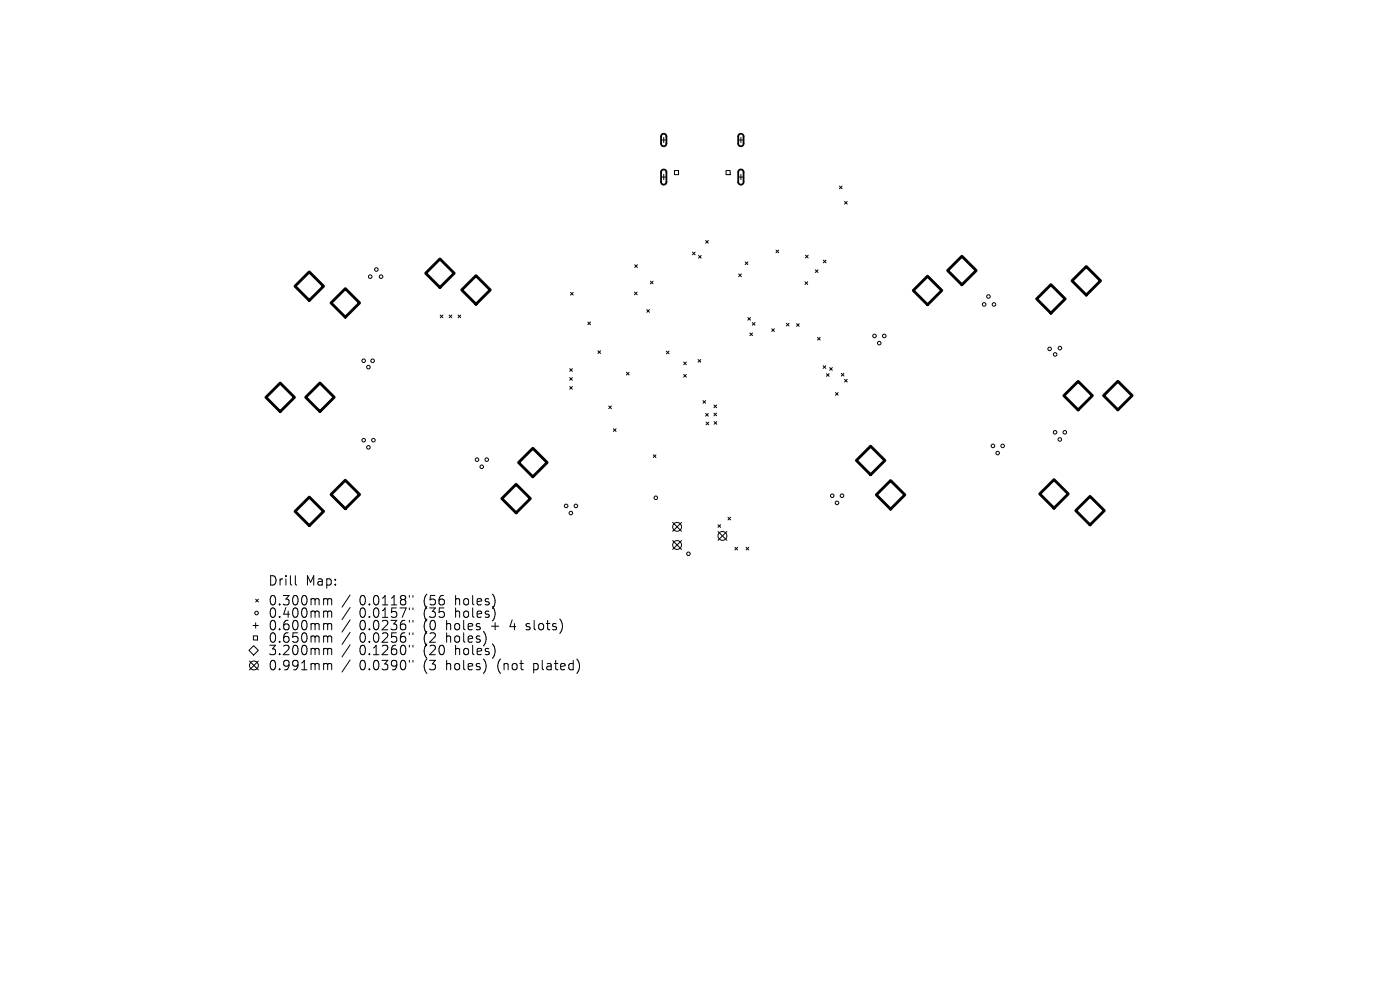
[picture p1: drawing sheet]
<svg xmlns="http://www.w3.org/2000/svg" width="297mm" height="210mm" viewBox="0 0 297 210" stroke-linecap="round" stroke-linejoin="round" font-family="sans-serif">
<defs><g id="words">
<g font-size="2.8">
<text x="56.8" y="124.5">Drill</text>
<text x="64.8" y="124.5">Map:</text>
<text x="56.8" y="128.7">0.300mm</text>
<text x="56.8" y="131.3">0.400mm</text>
<text x="76.3" y="128.7">0.0118&quot;</text>
<text x="76.3" y="131.3">0.0157&quot;</text>
<text x="90" y="128.7">(56</text>
<text x="90" y="131.3">(35</text>
<text x="96.8" y="128.7">holes)</text>
<text x="96.8" y="131.3">holes)</text>
<text x="56.8" y="134">0.600mm</text>
<text x="56.8" y="136.6">0.650mm</text>
<text x="76.3" y="134">0.0236&quot;</text>
<text x="76.3" y="136.6">0.0256&quot;</text>
<text x="90" y="134">(0</text>
<text x="90" y="136.6">(2</text>
<text x="94.9" y="134">holes</text>
<text x="94.9" y="136.6">holes)</text>
<text x="104.7" y="134">+</text>
<text x="108.9" y="134">4</text>
<text x="112.5" y="134">slots)</text>
<text x="56.8" y="139.3">3.200mm</text>
<text x="56.8" y="142.5">0.991mm</text>
<text x="76.3" y="139.3">0.1260&quot;</text>
<text x="76.3" y="142.5">0.0390&quot;</text>
<text x="90" y="139.3">(20</text>
<text x="90" y="142.5">(3</text>
<text x="94.9" y="142.5">holes)</text>
<text x="96.8" y="139.3">holes)</text>
<text x="106" y="142.5">(not</text>
<text x="113.8" y="142.5">plated)</text>
</g>
</g></defs>
<g fill="none" stroke="#000" stroke-width=".21">
<path d="M140.2 29.7h1.2M140.2 37.6h1.2M140.8 29.1v1.2M140.8 37v1.1M143.1 36.2h.9v.9h-.9zM154 36.2h.9v.9h-.9zM156.6 29.7h1.1M156.6 37.6h1.1M157.2 29.1v1.2M157.2 37v1.1M178.1 39.5l.5 .5M178.6 39.5l-.5 .5"/>
<path d="M134.7 56.2l.5 .5M135.2 56.2l-.5 .5M138 59.6l.6 .6M138.6 59.6l-.6 .6M146.9 53.5l.6 .6M147.5 53.5l-.6 .6M148.2 54.2l.6 .6M148.8 54.2l-.6 .6M149.7 51l.6 .6M150.3 51l-.6 .6M156.7 58.1l.6 .6M157.3 58.1l-.6 .6"/>
<path d="M158.1 55.6l.6 .5M158.7 55.6l-.6 .5M164.6 53.1l.6 .5M165.2 53.1l-.6 .5M170.8 59.8l.5 .5M170.9 54.1l.5 .6M171.3 59.8l-.5 .5M171.4 54.1l-.5 .6M173 57.2l.5 .6M173.5 57.2l-.5 .6M174.7 55.2l.5 .5M175.2 55.2l-.5 .5"/>
<path d="M179.2 42.7l.5 .6M179.7 42.7l-.5 .6M93.4 66.8l.6 .6M94 66.8l-.6 .6M95.3 66.8l.6 .6M95.9 66.8l-.6 .6M97.2 66.8l.5 .6M97.7 66.8l-.5 .6M120.9 78.2l.5 .6M121 62l.6 .6M121.4 78.2l-.5 .6M121.6 62l-.6 .6"/>
<path d="M124.7 68.3l.6 .6M125.3 68.3l-.6 .6M126.8 74.4l.6 .6M127.4 74.4l-.6 .6M132.9 79l.6 .5M133.5 79l-.6 .5M134.6 62l.6 .5M135.2 62l-.6 .5M137.2 65.7l.6 .5M137.8 65.7l-.6 .5M141.4 74.5l.5 .6M141.9 74.5l-.5 .6"/>
<path d="M145 76.8l.6 .6M145 79.4l.6 .6M145.6 76.8l-.6 .6M145.6 79.4l-.6 .6M148.1 76.3l.6 .5M148.7 76.3l-.6 .5M158.7 67.4l.5 .5M159.1 70.6l.5 .6M159.2 67.4l-.5 .5M159.6 68.4l.6 .6M159.6 70.6l-.5 .6M160.2 68.4l-.6 .6"/>
<path d="M163.7 69.7l.6 .6M164.3 69.7l-.6 .6M166.8 68.6l.6 .5M167.4 68.6l-.6 .5M169 68.7l.6 .5M169.6 68.7l-.6 .5M173.4 71.6l.6 .5M174 71.6l-.6 .5M174.6 77.6l.6 .6M175.2 77.6l-.6 .6M175.3 79.3l.6 .5M175.9 79.3l-.6 .5"/>
<path d="M176 78l.6 .5M176.6 78l-.6 .5M178.5 79.2l.5 .6M179 79.2l-.5 .6M120.9 80.1l.5 .6M120.9 82l.5 .6M121.4 80.1l-.5 .6M121.4 82l-.5 .6M129.1 86.1l.6 .6M129.7 86.1l-.6 .6M130.1 91l.6 .5M130.7 91l-.6 .5"/>
<path d="M138.6 96.5l.6 .6M139.2 96.5l-.6 .6M149.1 85l.6 .5M149.7 87.7l.6 .6M149.7 85l-.6 .5M149.8 89.5l.6 .6M150.3 87.7l-.6 .6M150.4 89.5l-.6 .6M151.5 85.9l.5 .6M151.5 87.6l.5 .6M151.5 89.4l.6 .6M152 85.9l-.5 .6"/>
<path d="M152 87.6l-.5 .6M152.1 89.4l-.6 .6M177.2 83.3l.6 .5M177.8 83.3l-.6 .5M179.2 80.5l.5 .5M179.7 80.5l-.5 .5M142.7 110.8l1.9 1.9M142.7 114.7l1.9 1.8M144.6 110.8l-1.9 1.9M144.6 114.7l-1.9 1.8M152.3 111.3l.6 .6M152.3 112.7l1.9 1.9"/>
<path d="M152.9 111.3l-.6 .6M154.2 112.7l-1.9 1.9M154.4 109.7l.6 .6M155 109.7l-.6 .6M155.9 116.1l.6 .6M156.5 116.1l-.6 .6M158.3 116.1l.5 .6M158.8 116.1l-.5 .6M52.8 138l1-1 1 1-1 1zM53.7 132.7h1.1M53.8 134.9h.8v.9h-.8zM54.2 127.1l.6 .6"/>
<path d="M54.2 132.1v1.2M54.8 127.1l-.6 .6M62.7 122.1v1.7l.2 .3M68.9 127h.3l.3 .3M68.9 129.6h.3l.3 .3M68.9 132.3h.3l.3 .3M68.9 134.9h.3l.3 .3M68.9 137.5h.3l.3 .3M69.5 127.3l.3-.3 .5 .1 .1 1.2M69.5 127.3v1M69.5 129.9v1.1M69.5 132.6v1"/>
<path d="M69.5 135.2v1M69.5 137.8v1.1M69.5 129.9l.3-.3 .5 .1 .1 1.3M69.5 132.6l.3-.3 .5 .1 .1 1.2M69.5 135.2l.3-.3 .5 .1 .1 1.2M69.5 137.8l.3-.3 .5 .1 .1 1.3M74.3 126.2l-1.7 2.6M74.3 128.9l-1.7 2.5M74.3 131.5l-1.7 2.6M74.3 134.1l-1.7 2.6M74.3 136.8l-1.7 2.6M74.3 140l-1.7 2.6"/>
<path d="M86.8 126.3v.4M86.8 129v.3M86.8 131.6v.4M86.8 134.2v.4M86.8 136.9v.4M87.6 126.3v.4M87.6 129v.3M87.6 131.6v.4M87.6 134.2v.4M87.6 136.9v.4M111.6 133.5l.2 .1M111.7 132.4v.4"/>
<path d="M52.9 140.2l1.9 1.9M54.8 140.2l-1.9 1.9M68.9 140.7h.3l.3 .3M69.5 141v1.1M69.5 141l.3-.3 .5 .1 .1 1.3M86.8 140.1v.4M87.6 140.1v.4"/>
<circle cx="78.5" cy="58.7" r=".38"/>
<circle cx="79.8" cy="57.2" r=".38"/>
<circle cx="80.8" cy="58.7" r=".38"/>
<circle cx="77.2" cy="76.5" r=".38"/>
<circle cx="78.2" cy="77.9" r=".38"/>
<circle cx="79" cy="76.5" r=".38"/>
<circle cx="185.5" cy="71.3" r=".38"/>
<circle cx="186.5" cy="72.8" r=".38"/>
<circle cx="187.6" cy="71.3" r=".38"/>
<circle cx="208.8" cy="64.6" r=".38"/>
<circle cx="209.7" cy="62.9" r=".38"/>
<circle cx="210.9" cy="64.6" r=".38"/>
<circle cx="222.7" cy="74" r=".38"/>
<circle cx="223.8" cy="75.2" r=".38"/>
<circle cx="224.9" cy="73.8" r=".38"/>
<circle cx="77.2" cy="93.4" r=".38"/>
<circle cx="78.2" cy="94.9" r=".38"/>
<circle cx="79.2" cy="93.4" r=".38"/>
<circle cx="101.2" cy="97.5" r=".38"/>
<circle cx="102.2" cy="99" r=".38"/>
<circle cx="103.3" cy="97.5" r=".38"/>
<circle cx="210.6" cy="94.6" r=".38"/>
<circle cx="211.6" cy="96.1" r=".38"/>
<circle cx="212.7" cy="94.6" r=".38"/>
<circle cx="223.8" cy="91.7" r=".38"/>
<circle cx="224.8" cy="93.2" r=".38"/>
<circle cx="225.9" cy="91.7" r=".38"/>
<circle cx="120.1" cy="107.3" r=".38"/>
<circle cx="121.1" cy="108.8" r=".38"/>
<circle cx="122.2" cy="107.3" r=".38"/>
<circle cx="139.1" cy="105.6" r=".38"/>
<circle cx="143.6" cy="111.8" r=".94"/>
<circle cx="143.6" cy="115.6" r=".94"/>
<circle cx="146" cy="117.5" r=".38"/>
<circle cx="153.3" cy="113.7" r=".94"/>
<circle cx="176.6" cy="105.2" r=".38"/>
<circle cx="177.6" cy="106.7" r=".38"/>
<circle cx="178.6" cy="105.2" r=".38"/>
<circle cx="54.4" cy="130" r=".38"/>
<circle cx="53.9" cy="141.2" r=".94"/>
</g>
<path d="M140.4 28.5l.6-.1 .4 .4v1.8l-.5 .4-.4-.1-.3-.3v-1.7zM140.4 36.1l.6-.1 .4 .4v2.3l-.5 .5-.4-.1-.3-.4v-2.2zM156.8 28.5l.5-.1 .4 .4v1.8l-.4 .4-.4-.1-.3-.3v-1.7zM156.8 36.1l.5-.1 .4 .4v2.3l-.4 .5-.4-.1-.3-.4v-2.2z" fill="none" stroke="#000" stroke-width=".38"/>
<g fill="none" stroke="#000" stroke-width=".61">
<path d="M65.6 57.7l3 3-3 3-3-3zM90.3 58l3-3.1 3.1 3.1-3.1 3zM196.8 58.6l3 3-3 3-3.1-3zM201 57.4l3.1-3 3 3-3 3zM227.4 59.6l3-3.1 3.1 3.1-3.1 3zM73.3 61.2l3 3.1-3 3-3.1-3zM97.9 61.5l3.1-3 3 3-3 3zM219.9 63.4l3-3 3.1 3-3.1 3zM56.4 84.3l3-3 3.1 3-3.1 3zM67.9 81.2l3 3.1-3 3-3.1-3zM113 95.1l3.1 3-3.1 3-3-3zM181.7 97.7l3-3.1 3 3.1-3 3z"/>
<path d="M225.7 83.9l3-3 3 3-3 3.1zM234.1 83.9l3-3 3.1 3-3.1 3zM62.6 108.5l3-3.1 3.1 3.1-3.1 3zM70.2 104.9l3.1-3 3 3-3 3zM106.5 105.8l3-3.1 3 3.1-3 3zM185.9 105l3-3.1 3.1 3.1-3.1 3zM223.6 101.7l3 3.1-3 3-3-3zM231.2 105.3l3.1 3-3.1 3.1-3-3.1z"/>
</g>
<use href="#words"/>
</svg>
